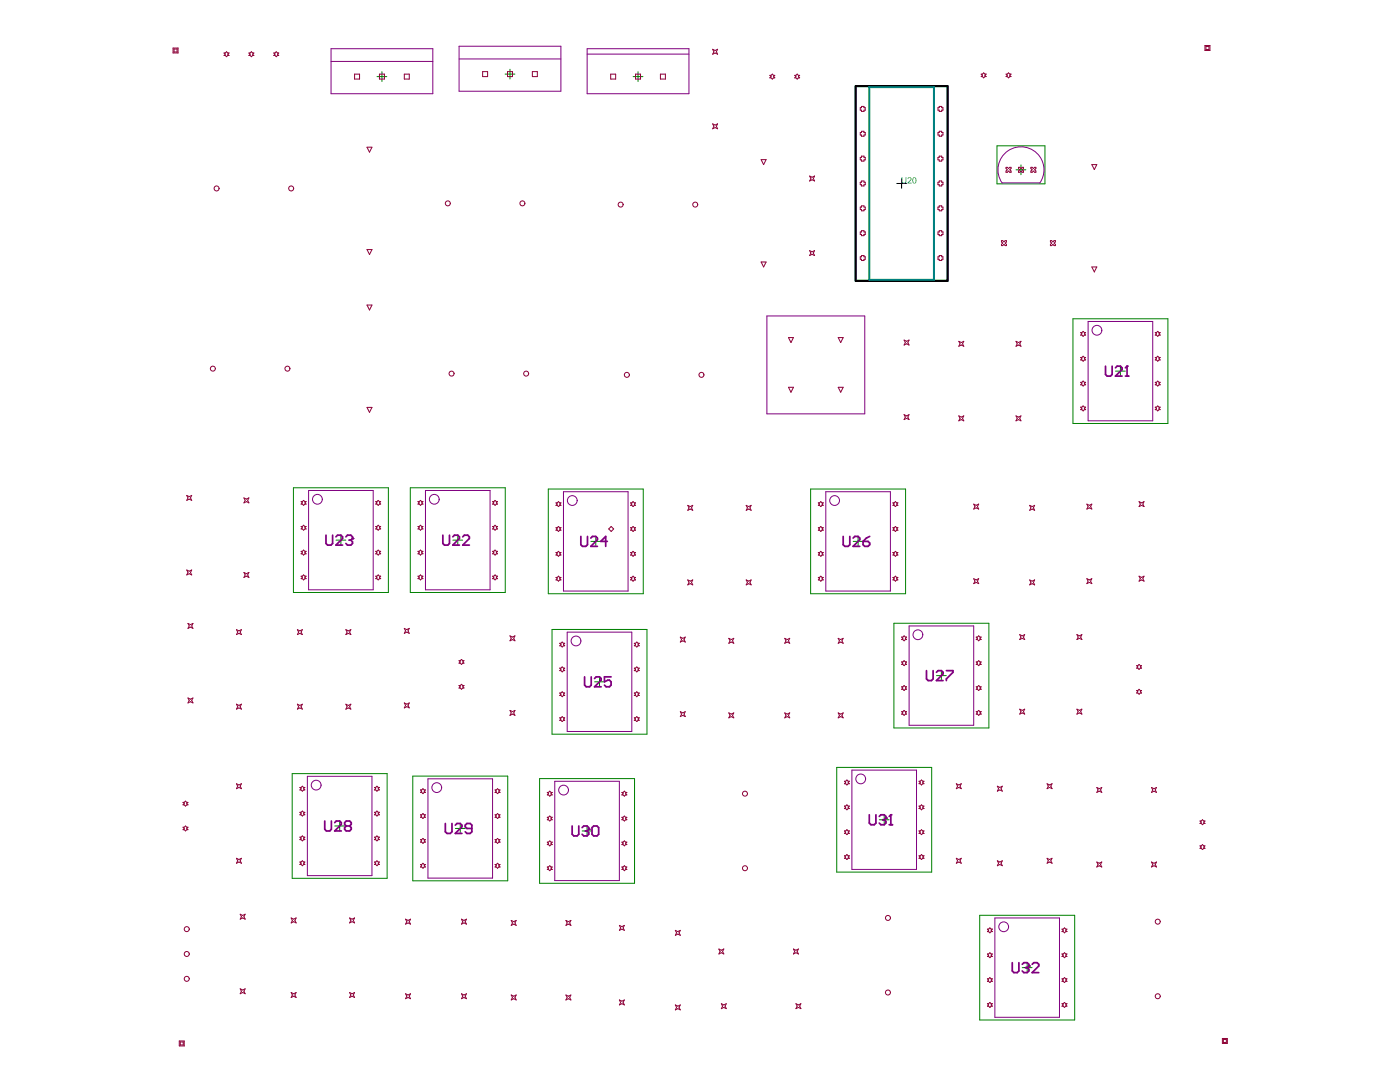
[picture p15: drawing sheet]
<svg xmlns="http://www.w3.org/2000/svg" width="279mm" height="216mm" viewBox="0 0 279 216" stroke-linecap="round" stroke-linejoin="round" font-family="sans-serif">
<g fill="none" stroke="#008000" stroke-width=".2">
<path d="M75.2 15.3h2M76.2 14.3v2M100.8 14.8h2M101.8 13.8v2M126.4 15.3h1.9M127.3 14.3v2M199 29.1h9.5v7.6h-9.5zM202.8 33.9h1.9M203.8 32.9v2M214.1 63.6h19v20.9h-19zM222.6 74.1h2M223.6 73.1v1.9"/>
<path d="M58.6 97.3h18.9v20.9h-18.9zM81.9 97.3h18.9v20.9h-18.9zM109.4 97.6h19v20.9h-19zM161.8 97.6h18.9v20.9h-18.9zM67.1 107.8h1.9M68 106.8v2M90.4 107.8h1.9M91.4 106.8v2M117.9 108h2M118.9 107.1v1.9M170.3 108h1.9M171.3 107.1v1.9"/>
<path d="M110.2 125.6h18.9v20.9h-18.9zM118.7 136h1.9M119.6 135.1v1.9M178.4 124.4h19v20.9h-19zM186.9 134.8h2M187.9 133.8v2M58.3 154.4h19v20.9h-19zM82.4 154.9h18.9v20.9h-18.9zM107.7 155.4h18.9v20.9h-18.9zM167 153.1h18.9v20.9h-18.9zM66.8 164.8h2M67.8 163.8v2"/>
<path d="M90.9 165.3h1.9M91.9 164.3v2M116.2 165.8h1.9M117.2 164.8v2M175.5 163.6h1.9M176.5 162.6v2M195.5 182.6h19v20.9h-19zM204 193.1h2M205 192.1v2"/>
</g>
<g fill="none" stroke="#800080" stroke-width=".2">
<path d="M66.1 12.3h20.3M66.1 9.7h20.3v9h-20.3zM91.6 11.8h20.3M91.6 9.2h20.3v9h-20.3zM117.2 9.7h20.3v9h-20.3zM117.2 10.8h20.3M200.5 30.6a4.6 4.6 0 0 1 6.2-.2 4.6 4.6 0 0 1 .8 6.1h-7.5a4.6 4.6 0 0 1 .5-5.9zM153 63.1h19.6v19.5h-19.6zM217.2 64.1h12.9v19.9h-12.9zM61.6 97.9h12.9v19.8h-12.9zM84.9 97.9h12.9v19.8h-12.9zM112.5 98.1h12.8v19.8h-12.8z"/>
<path d="M164.8 98.1h12.9v19.8h-12.9zM113.2 126.1h12.9v19.9h-12.9zM181.4 124.9h12.9v19.8h-12.9zM61.3 154.9h12.9v19.8h-12.9zM85.4 155.4h12.9v19.8h-12.9zM110.7 155.9h12.9v19.8h-12.9zM170 153.7h12.9v19.8h-12.9zM198.5 183.2h12.9v19.8h-12.9z"/>
<circle cx="218.9" cy="65.9" r=".98"/>
<circle cx="63.3" cy="99.6" r=".98"/>
<circle cx="86.7" cy="99.6" r=".98"/>
<circle cx="114.2" cy="99.9" r=".98"/>
<circle cx="166.6" cy="99.9" r=".98"/>
<circle cx="115" cy="127.9" r=".98"/>
<circle cx="183.2" cy="126.7" r=".98"/>
<circle cx="63.1" cy="156.7" r=".98"/>
<circle cx="87.2" cy="157.2" r=".98"/>
<circle cx="112.5" cy="157.7" r=".98"/>
<circle cx="171.8" cy="155.4" r=".98"/>
<circle cx="200.3" cy="184.9" r=".98"/>
</g>
<path d="M179 36.6h1.9M179.9 35.6v2" fill="none" stroke="#000" stroke-width=".2"/>
<path d="M170.8 17.2h18.3v38.8h-18.3z" fill="none" stroke="#008080" stroke-width=".39"/>
<g fill="#008080">
<path d="M179.9 35.4h.2v.7a.33 .33 0 0 0 .3 .4 .33 .33 0 0 0 .3-.4v-.7h.2v.7a.48 .48 0 0 1-.5 .5 .48 .48 0 0 1-.5-.5z"/>
<path d="M181.2 35.5a.42 .42 0 0 1 .7 .1 .42 .42 0 0 1-.3 .6l-.3 .3h.6v.1h-.8l.3-.5a.33 .33 0 0 0 .3-.3 .33 .33 0 0 0-.2-.3l-.4 .2z"/>
<path d="M182.3 35.6l-.1 .4a.34 .34 0 0 0 0 .3 .34 .34 0 0 0 .4 .2l.1-.1v-.3a.33 .33 0 0 0 0-.4 .33 .33 0 0 0-.4-.1zM182.1 35.6a.47 .47 0 0 1 .6-.1 .47 .47 0 0 1 .2 .6 .45 .45 0 0 1-.5 .5 .45 .45 0 0 1-.3-.6z"/>
</g>
<path d="M170.8 17.2h18.3v38.8h-18.3z" fill="none" stroke="#000" stroke-width=".39"/>
<path d="M173.5 17.4h12.9v38.4h-12.9z" fill="none" stroke="#008080" stroke-width=".39"/>
<path d="M220.6 73.1v1.6l.4 .3h.6l.4-.3v-1.6M222.6 73.4l.3-.3h.7l.3 .3v.3l-1.3 1.3h1.3M224.6 75h.7M224.9 73.1v1.9" fill="none" stroke="#800080" stroke-width=".35"/>
<circle cx="224.9" cy="73.1" r=".17" fill="#800080"/>
<g fill="none" stroke="#800080" stroke-width=".35">
<path d="M224.9 73.1l-.3 .3M65.1 106.8v1.6l.3 .4h.6l.4-.4v-1.6M67 107.1l.4-.3h.6l.4 .3v.3l-1.4 1.4h1.4M69 107.1l.4-.3h.6l.3 .3v.3M115.9 107v1.7l.4 .3h.6l.3-.3v-1.7M117.9 107.4l.3-.4h.7l.3 .4v.3l-1.3 1.3h1.3M121.2 108h-1.3l1-1v2M168.3 107v1.7l.3 .3h.7l.3-.3v-1.7M170.3 107.4l.3-.4h.7l.3 .4v.3l-1.3 1.3h1.3M172.2 108h1l.4 .4v.3l-.4 .3h-.6l-.4-.3zM173.6 107l-.7 .4-.7 .6M116.7 135.1v1.6l.3 .3h.7l.3-.3v-1.6"/>
<path d="M118.7 135.4l.3-.3h.6l.4 .3v.3l-1.3 1.3h1.3M122 135.1h-1.4v.9l.7-.3h.3l.4 .3v.7l-.4 .3h-.6l-.4-.3M184.9 133.8v1.7l.3 .3h.7l.3-.3v-1.7M186.9 134.1l.3-.3h.7l.3 .3v.4l-1.3 1.3h1.3M188.9 133.8h1.3v.3l-1.3 1.4v.3"/>
</g>
<circle cx="70.3" cy="107.4" r=".17" fill="#800080"/>
<path d="M69.7 107.8h.3M70 107.8l.3 .3v.3l-.3 .4h-.6l-.4-.4M70.3 107.4l-.3 .4M88.4 106.8v1.6l.3 .4h.7l.3-.4v-1.6M90.4 107.1l.3-.3h.7l.3 .3v.3l-1.3 1.4h1.3M92.3 107.1l.4-.3h.6l.4 .3v.3l-1.4 1.4h1.4M202 192.1v1.6l.3 .4h.7l.3-.4v-1.6M204 192.4l.3-.3h.7l.3 .3v.4" fill="none" stroke="#800080" stroke-width=".35"/>
<circle cx="205.3" cy="192.8" r=".17" fill="#800080"/>
<path d="M173.5 162.6v1.6l.3 .4h.7l.3-.4v-1.6M175.5 162.9l.3-.3h.7l.3 .3v.3M204.7 193.1h.3M205 193.1l.3 .3v.3l-.3 .4h-.7l-.3-.4M205.3 192.8l-.3 .3M206 192.4l.3-.3h.7l.3 .3v.4l-1.3 1.3h1.3" fill="none" stroke="#800080" stroke-width=".35"/>
<circle cx="176.8" cy="163.2" r=".17" fill="#800080"/>
<path d="M176.1 163.6h.4M176.5 163.6l.3 .3v.3l-.3 .4h-.7l-.3-.4M176.8 163.2l-.3 .4M177.5 164.6h.6M177.8 162.6v2" fill="none" stroke="#800080" stroke-width=".35"/>
<circle cx="177.8" cy="162.6" r=".17" fill="#800080"/>
<path d="M114.2 164.8v1.7l.3 .3h.7l.3-.3v-1.7M116.2 165.1l.3-.3h.7l.3 .3v.4M177.8 162.6l-.3 .3" fill="none" stroke="#800080" stroke-width=".35"/>
<circle cx="117.5" cy="165.5" r=".17" fill="#800080"/>
<path d="M64.8 163.8v1.7l.3 .3h.7l.3-.3v-1.7M66.8 164.2l.3-.4h.7l.3 .4v.3l-1.3 1.3h1.3M69.1 164.8l-.3 .3v.4l.3 .3h.7l.3-.3v-.4l-.3-.3M69.1 164.8h.7M69.1 164.8l-.3-.3v-.3l.3-.4h.7l.3 .4v.3l-.3 .3M88.9 164.3v1.7l.3 .3h.7l.3-.3v-1.7M90.9 164.6l.3-.3h.7l.3 .3v.4l-1.3 1.3h1.3M94.2 165.3h-1l-.4-.3v-.4l.4-.3h.6l.4 .3v1.4l-.4 .3h-.6l-.4-.3M116.8 165.8h.4M117.2 165.8l.3 .3v.4l-.3 .3h-.7l-.3-.3M117.5 165.5l-.3 .3M118.2 165.1l.3-.3h.6l.4 .3v1.4l-.4 .3h-.6l-.3-.3z" fill="none" stroke="#800080" stroke-width=".35"/>
<g fill="none" stroke="#8d0034" stroke-width=".2">
<path d="M34.5 9.6h1v1h-1zM34.7 9.8h.6v.6h-.6zM44.7 10.6h.3l.2-.3 .3 .3h.2l-.2 .2 .2 .3h-.2l-.3 .2-.2-.2h-.3l.3-.3zM49.7 10.6h.2l.3-.3 .2 .3h.3l-.3 .2 .3 .3h-.3l-.2 .2-.3-.2h-.2l.2-.3zM54.6 10.6h.3l.2-.3 .3 .3h.2l-.2 .2 .2 .3h-.2l-.3 .2-.2-.2h-.3l.3-.3zM70.8 14.8h1v1h-1zM75.7 14.8h1v1h-1zM80.7 14.8h1v1h-1zM96.3 14.3h1v1h-1zM101.3 14.3h1v1h-1zM106.2 14.3h1v1h-1zM121.9 14.8h1v1h-1z"/>
<path d="M126.8 14.8h1v1h-1zM131.8 14.8h1v1h-1zM142.2 9.8l.5 .3 .5-.3-.2 .5 .2 .5-.5-.2-.5 .2 .3-.5zM153.6 15h.3l.2-.2 .3 .2h.2l-.2 .3 .2 .2h-.2l-.3 .3-.2-.3h-.3l.3-.2zM158.6 15h.2l.3-.2 .2 .2h.3l-.3 .3 .3 .2h-.3l-.2 .3-.3-.3h-.2l.2-.2zM195.8 14.8h.3l.2-.3 .3 .3h.2l-.2 .2 .2 .3h-.2l-.3 .2-.2-.2h-.3l.3-.3zM200.8 14.8h.2l.3-.3 .2 .3h.3l-.3 .2 .3 .3h-.3l-.2 .2-.3-.2h-.2l.2-.3zM240.5 9.1h1v1h-1zM240.7 9.3h.6v.6h-.6zM73.2 29.4h1l-.5 1zM142.2 24.7l.5 .3 .5-.3-.2 .5 .2 .5-.5-.2-.5 .2 .3-.5zM151.9 31.9h1l-.5 .9z"/>
<path d="M161.6 35.1l.5 .3 .5-.3-.3 .5 .3 .5-.5-.2-.5 .2 .2-.5zM171.7 21.5h.2v-.3h.5v.3h.3v.5h-.3v.2h-.5v-.2h-.2zM171.7 26.4h.2v-.2h.5v.2h.3v.5h-.3v.3h-.5v-.3h-.2zM171.7 31.4h.2v-.2h.5v.2h.3v.5h-.3v.2h-.5v-.2h-.2zM171.7 36.4h.2v-.3h.5v.3h.3v.5h-.3v.2h-.5v-.2h-.2zM187.2 21.5h.2v-.3h.5v.3h.3v.5h-.3v.2h-.5v-.2h-.2zM187.2 26.4h.2v-.2h.5v.2h.3v.5h-.3v.3h-.5v-.3h-.2zM187.2 31.4h.2v-.2h.5v.2h.3v.5h-.3v.2h-.5v-.2h-.2zM187.2 36.4h.2v-.3h.5v.3h.3v.5h-.3v.2h-.5v-.2h-.2zM200.8 33.4h.2l.3 .2 .2-.2h.3v.2l-.3 .3 .3 .2v.3h-.3l-.2-.3-.3 .3h-.2v-.3l.2-.2-.2-.3zM203.3 33.4h.2l.3 .2 .2-.2h.3v.2l-.3 .3 .3 .2v.3h-.3l-.2-.3-.3 .3h-.2v-.3l.2-.2-.2-.3zM205.7 33.4h.3l.2 .2 .3-.2h.2v.2l-.2 .3 .2 .2v.3h-.2l-.3-.3-.2 .3h-.3v-.3l.3-.2-.3-.3z"/>
<path d="M217.9 32.8h1l-.5 1zM73.2 49.8h1l-.5 1zM151.9 52.3h1l-.5 1zM161.6 50l.5 .2 .5-.2-.3 .5 .3 .5-.5-.3-.5 .3 .2-.5zM171.7 41.3h.2v-.2h.5v.2h.3v.5h-.3v.3h-.5v-.3h-.2zM171.7 46.3h.2v-.3h.5v.3h.3v.5h-.3v.2h-.5v-.2h-.2zM171.7 51.2h.2v-.2h.5v.2h.3v.5h-.3v.3h-.5v-.3h-.2zM187.2 41.3h.2v-.2h.5v.2h.3v.5h-.3v.3h-.5v-.3h-.2zM187.2 46.3h.2v-.3h.5v.3h.3v.5h-.3v.2h-.5v-.2h-.2zM187.2 51.2h.2v-.2h.5v.2h.3v.5h-.3v.3h-.5v-.3h-.2zM199.9 48h.2l.3 .3 .2-.3h.3v.3l-.3 .2 .3 .3v.2h-.3l-.2-.2-.3 .2h-.2v-.2l.2-.3-.2-.2zM209.6 48h.3l.2 .3 .3-.3h.2v.3l-.2 .2 .2 .3v.2h-.2l-.3-.2-.2 .2h-.3v-.2l.3-.3-.3-.2z"/>
<path d="M217.9 53.3h1l-.5 1zM73.2 60.9h1l-.5 1zM157.4 77.3h.9l-.4 1zM157.4 67.4h.9l-.4 1zM167.3 77.3h1l-.5 1zM167.3 67.4h1l-.5 1zM180.4 67.9l.5 .2 .5-.2-.2 .5 .2 .4-.5-.2-.5 .2 .3-.4zM191.3 68.1l.5 .3 .5-.3-.2 .5 .2 .5-.5-.3-.5 .3 .3-.5zM202.8 68.1l.5 .3 .5-.3-.3 .5 .3 .5-.5-.3-.5 .3 .2-.5zM215.7 66.4h.2l.3-.3 .2 .3h.3l-.3 .2 .3 .3h-.3l-.2 .2-.3-.2h-.2l.2-.3zM215.7 76.3h.2l.3-.3 .2 .3h.3l-.3 .2 .3 .3h-.3l-.2 .2-.3-.2h-.2l.2-.3zM215.7 71.3h.2l.3-.2 .2 .2h.3l-.3 .3 .3 .2h-.3l-.2 .3-.3-.3h-.2l.2-.2z"/>
<path d="M230.6 76.3h.2l.2-.3 .3 .3h.2l-.2 .2 .2 .3h-.2l-.3 .2-.2-.2h-.2l.2-.3zM230.6 71.3h.2l.2-.2 .3 .2h.2l-.2 .3 .2 .2h-.2l-.3 .3-.2-.3h-.2l.2-.2zM230.6 66.4h.2l.2-.3 .3 .3h.2l-.2 .2 .2 .3h-.2l-.3 .2-.2-.2h-.2l.2-.3zM37.3 98.9l.5 .2 .5-.2-.3 .4 .3 .5-.5-.2-.5 .2 .2-.5zM48.7 99.3l.5 .3 .5-.3-.3 .5 .3 .5-.5-.2-.5 .2 .2-.5zM73.2 81.3h1l-.5 1zM180.4 82.7l.5 .3 .5-.3-.2 .5 .2 .5-.5-.2-.5 .2 .3-.5zM191.3 83l.5 .2 .5-.2-.2 .5 .2 .5-.5-.3-.5 .3 .3-.5zM202.8 83l.5 .2 .5-.2-.3 .5 .3 .5-.5-.3-.5 .3 .2-.5zM215.7 81.2h.2l.3-.2 .2 .2h.3l-.3 .3 .3 .2h-.3l-.2 .3-.3-.3h-.2l.2-.2zM230.6 81.2h.2l.2-.2 .3 .2h.2l-.2 .3 .2 .2h-.2l-.3 .3-.2-.3h-.2l.2-.2zM37.3 113.7l.5 .3 .5-.3-.3 .5 .3 .5-.5-.2-.5 .2 .2-.5z"/>
<path d="M48.7 114.2l.5 .3 .5-.3-.3 .5 .3 .5-.5-.2-.5 .2 .2-.5zM60.1 115h.2l.3-.3 .2 .3h.3l-.3 .2 .3 .3h-.3l-.2 .2-.3-.2h-.2l.2-.3zM60.1 100.1h.2l.3-.3 .2 .3h.3l-.3 .2 .3 .3h-.3l-.2 .2-.3-.2h-.2l.2-.3zM60.1 110h.2l.3-.2 .2 .2h.3l-.3 .3 .3 .2h-.3l-.2 .3-.3-.3h-.2l.2-.2zM60.1 105.1h.2l.3-.3 .2 .3h.3l-.3 .2 .3 .2h-.3l-.2 .3-.3-.3h-.2l.2-.2zM75 115h.2l.3-.3 .2 .3h.3l-.3 .2 .3 .3h-.3l-.2 .2-.3-.2h-.2l.2-.3zM75 110h.2l.3-.2 .2 .2h.3l-.3 .3 .3 .2h-.3l-.2 .3-.3-.3h-.2l.2-.2zM75 105.1h.2l.3-.3 .2 .3h.3l-.3 .2 .3 .2h-.3l-.2 .3-.3-.3h-.2l.2-.2zM75 100.1h.2l.3-.3 .2 .3h.3l-.3 .2 .3 .3h-.3l-.2 .2-.3-.2h-.2l.2-.3zM83.4 115h.3l.2-.3 .3 .3h.2l-.2 .2 .2 .3h-.2l-.3 .2-.2-.2h-.3l.3-.3zM83.4 110h.3l.2-.2 .3 .2h.2l-.2 .3 .2 .2h-.2l-.3 .3-.2-.3h-.3l.3-.2zM83.4 105.1h.3l.2-.3 .3 .3h.2l-.2 .2 .2 .2h-.2l-.3 .3-.2-.3h-.3l.3-.2z"/>
<path d="M83.4 100.1h.3l.2-.3 .3 .3h.2l-.2 .2 .2 .3h-.2l-.3 .2-.2-.2h-.3l.3-.3zM98.3 110h.3l.2-.2 .2 .2h.3l-.3 .3 .3 .2h-.3l-.2 .3-.2-.3h-.3l.3-.2zM98.3 115h.3l.2-.3 .2 .3h.3l-.3 .2 .3 .3h-.3l-.2 .2-.2-.2h-.3l.3-.3zM98.3 105.1h.3l.2-.3 .2 .3h.3l-.3 .2 .3 .2h-.3l-.2 .3-.2-.3h-.3l.3-.2zM98.3 100.1h.3l.2-.3 .2 .3h.3l-.3 .2 .3 .3h-.3l-.2 .2-.2-.2h-.3l.3-.3zM111 115.2h.2l.3-.2 .2 .2h.3l-.3 .3 .3 .2h-.3l-.2 .3-.3-.3h-.2l.2-.2zM111 110.3h.2l.3-.3 .2 .3h.3l-.3 .2 .3 .3h-.3l-.2 .2-.3-.2h-.2l.2-.3zM111 105.3h.2l.3-.2 .2 .2h.3l-.3 .2 .3 .3h-.3l-.2 .2-.3-.2h-.2l.2-.3zM111 100.3h.2l.3-.2 .2 .2h.3l-.3 .3 .3 .2h-.3l-.2 .3-.3-.3h-.2l.2-.2zM121.5 105.5l.5-.4 .5 .4-.5 .5zM125.8 115.2h.3l.2-.2 .3 .2h.2l-.2 .3 .2 .2h-.2l-.3 .3-.2-.3h-.3l.3-.2zM125.8 110.3h.3l.2-.3 .3 .3h.2l-.2 .2 .2 .3h-.2l-.3 .2-.2-.2h-.3l.3-.3z"/>
<path d="M125.8 105.3h.3l.2-.2 .3 .2h.2l-.2 .2 .2 .3h-.2l-.3 .2-.2-.2h-.3l.3-.3zM125.8 100.3h.3l.2-.2 .3 .2h.2l-.2 .3 .2 .2h-.2l-.3 .3-.2-.3h-.3l.3-.2zM137.3 115.7l.5 .3 .5-.3-.3 .5 .3 .5-.5-.2-.5 .2 .2-.5zM137.3 100.8l.5 .3 .5-.3-.3 .5 .3 .5-.5-.2-.5 .2 .2-.5zM148.9 115.7l.5 .3 .5-.3-.2 .5 .2 .5-.5-.2-.5 .2 .3-.5zM148.9 100.8l.5 .3 .5-.3-.2 .5 .2 .5-.5-.2-.5 .2 .3-.5zM163.3 110.3h.3l.2-.3 .3 .3h.2l-.2 .2 .2 .3h-.2l-.3 .2-.2-.2h-.3l.3-.3zM163.3 115.2h.3l.2-.2 .3 .2h.2l-.2 .3 .2 .2h-.2l-.3 .3-.2-.3h-.3l.3-.2zM163.3 100.3h.3l.2-.2 .3 .2h.2l-.2 .3 .2 .2h-.2l-.3 .3-.2-.3h-.3l.3-.2zM163.3 105.3h.3l.2-.2 .3 .2h.2l-.2 .2 .2 .3h-.2l-.3 .2-.2-.2h-.3l.3-.3zM178.2 115.2h.2l.3-.2 .2 .2h.3l-.3 .3 .3 .2h-.3l-.2 .3-.3-.3h-.2l.2-.2zM178.2 110.3h.2l.3-.3 .2 .3h.3l-.3 .2 .3 .3h-.3l-.2 .2-.3-.2h-.2l.2-.3z"/>
<path d="M178.2 105.3h.2l.3-.2 .2 .2h.3l-.3 .2 .3 .3h-.3l-.2 .2-.3-.2h-.2l.2-.3zM178.2 100.3h.2l.3-.2 .2 .2h.3l-.3 .3 .3 .2h-.3l-.2 .3-.3-.3h-.2l.2-.2zM194.3 115.5l.5 .2 .5-.2-.2 .5 .2 .5-.5-.3-.5 .3 .3-.5zM194.3 100.6l.5 .2 .5-.2-.2 .5 .2 .5-.5-.3-.5 .3 .3-.5zM205.5 115.7l.5 .3 .5-.3-.3 .5 .3 .5-.5-.2-.5 .2 .2-.5zM205.5 100.8l.5 .3 .5-.3-.3 .5 .3 .5-.5-.2-.5 .2 .2-.5zM216.9 115.5l.5 .2 .5-.2-.2 .5 .2 .5-.5-.3-.5 .3 .3-.5zM216.9 100.6l.5 .2 .5-.2-.2 .5 .2 .5-.5-.3-.5 .3 .3-.5zM227.3 100.1l.5 .2 .5-.2-.2 .5 .2 .5-.5-.3-.5 .3 .3-.5zM227.3 115l.5 .2 .5-.2-.2 .5 .2 .5-.5-.3-.5 .3 .3-.5zM37.5 139.3l.5 .2 .5-.2-.2 .5 .2 .5-.5-.3-.5 .3 .3-.5zM37.5 124.4l.5 .2 .5-.2-.2 .5 .2 .5-.5-.3-.5 .3 .3-.5z"/>
<path d="M47.2 125.6l.5 .3 .5-.3-.3 .5 .3 .5-.5-.2-.5 .2 .2-.5zM59.4 125.6l.4 .3 .5-.3-.2 .5 .2 .5-.5-.2-.4 .2 .2-.5zM69 125.6l.5 .3 .5-.3-.2 .5 .2 .5-.5-.2-.5 .2 .3-.5zM80.7 125.4l.5 .2 .5-.2-.3 .5 .3 .5-.5-.3-.5 .3 .2-.5zM91.6 131.8h.3l.2-.2 .3 .2h.2l-.2 .3 .2 .2h-.2l-.3 .3-.2-.3h-.3l.3-.2zM91.6 136.8h.3l.2-.3 .3 .3h.2l-.2 .2 .2 .3h-.2l-.3 .2-.2-.2h-.3l.3-.3zM101.8 126.9l.5 .2 .5-.2-.3 .5 .3 .5-.5-.3-.5 .3 .2-.5zM111.7 128.4h.3l.2-.3 .2 .3h.3l-.3 .2 .3 .3h-.3l-.2 .2-.2-.2h-.3l.3-.3zM111.7 138.3h.3l.2-.3 .2 .3h.3l-.3 .2 .3 .3h-.3l-.2 .2-.2-.2h-.3l.3-.3zM111.7 133.3h.3l.2-.2 .2 .2h.3l-.3 .3 .3 .2h-.3l-.2 .3-.2-.3h-.3l.3-.2zM126.6 138.3h.2l.3-.3 .2 .3h.3l-.3 .2 .3 .3h-.3l-.2 .2-.3-.2h-.2l.2-.3zM126.6 133.3h.2l.3-.2 .2 .2h.3l-.3 .3 .3 .2h-.3l-.2 .3-.3-.3h-.2l.2-.2z"/>
<path d="M126.6 128.4h.2l.3-.3 .2 .3h.3l-.3 .2 .3 .3h-.3l-.2 .2-.3-.2h-.2l.2-.3zM135.8 127.1l.5 .3 .5-.3-.3 .5 .3 .5-.5-.2-.5 .2 .2-.5zM145.4 127.4l.5 .2 .5-.2-.2 .5 .2 .5-.5-.3-.5 .3 .3-.5zM156.6 127.4l.5 .2 .5-.2-.2 .5 .2 .5-.5-.3-.5 .3 .3-.5zM167.3 127.4l.5 .2 .5-.2-.3 .5 .3 .5-.5-.3-.5 .3 .2-.5zM179.9 132.1h.3l.2-.3 .3 .3h.2l-.2 .2 .2 .3h-.2l-.3 .2-.2-.2h-.3l.3-.3zM179.9 127.1h.3l.2-.2 .3 .2h.2l-.2 .3 .2 .2h-.2l-.3 .3-.2-.3h-.3l.3-.2zM179.9 137h.3l.2-.2 .3 .2h.2l-.2 .3 .2 .2h-.2l-.3 .3-.2-.3h-.3l.3-.2zM194.8 137h.3l.2-.2 .3 .2h.2l-.2 .3 .2 .2h-.2l-.3 .3-.2-.3h-.3l.3-.2zM194.8 132.1h.3l.2-.3 .3 .3h.2l-.2 .2 .2 .3h-.2l-.3 .2-.2-.2h-.3l.3-.3zM194.8 127.1h.3l.2-.2 .3 .2h.2l-.2 .3 .2 .2h-.2l-.3 .3-.2-.3h-.3l.3-.2zM203.5 126.6l.5 .3 .5-.3-.2 .5 .2 .5-.5-.2-.5 .2 .3-.5z"/>
<path d="M214.9 126.6l.5 .3 .5-.3-.2 .5 .2 .5-.5-.2-.5 .2 .3-.5zM226.8 137.8h.3l.2-.3 .3 .3h.2l-.2 .2 .2 .3h-.2l-.3 .2-.2-.2h-.3l.3-.3zM226.8 132.8h.3l.2-.2 .3 .2h.2l-.2 .3 .2 .2h-.2l-.3 .3-.2-.3h-.3l.3-.2zM47.2 140.5l.5 .3 .5-.3-.3 .5 .3 .5-.5-.2-.5 .2 .2-.5zM47.2 156.4l.5 .2 .5-.2-.3 .5 .3 .5-.5-.3-.5 .3 .2-.5zM59.4 140.5l.4 .3 .5-.3-.2 .5 .2 .5-.5-.2-.4 .2 .2-.5zM59.8 157.1h.3l.2-.2 .3 .2h.2l-.2 .3 .2 .2h-.2l-.3 .3-.2-.3h-.3l.3-.2zM69 140.5l.5 .3 .5-.3-.2 .5 .2 .5-.5-.2-.5 .2 .3-.5zM74.7 157.1h.3l.2-.2 .3 .2h.2l-.2 .3 .2 .2h-.2l-.3 .3-.2-.3h-.3l.3-.2zM80.7 140.3l.5 .2 .5-.2-.3 .5 .3 .5-.5-.3-.5 .3 .2-.5zM83.9 157.6h.3l.2-.2 .3 .2h.2l-.2 .3 .2 .2h-.2l-.3 .3-.2-.3h-.3l.3-.2zM98.8 157.6h.2l.3-.2 .2 .2h.3l-.3 .3 .3 .2h-.3l-.2 .3-.3-.3h-.2l.2-.2z"/>
<path d="M101.8 141.8l.5 .2 .5-.2-.3 .4 .3 .5-.5-.2-.5 .2 .2-.5zM109.2 158.1h.3l.2-.2 .3 .2h.2l-.2 .3 .2 .2h-.2l-.3 .3-.2-.3h-.3l.3-.2zM111.7 143.2h.3l.2-.2 .2 .2h.3l-.3 .3 .3 .2h-.3l-.2 .3-.2-.3h-.3l.3-.2zM124.1 158.1h.3l.2-.2 .3 .2h.2l-.2 .3 .2 .2h-.2l-.3 .3-.2-.3h-.3l.3-.2zM126.6 143.2h.2l.3-.2 .2 .2h.3l-.3 .3 .3 .2h-.3l-.2 .3-.3-.3h-.2l.2-.2zM135.8 142l.5 .2 .5-.2-.3 .5 .3 .5-.5-.3-.5 .3 .2-.5zM145.4 142.2l.5 .3 .5-.3-.2 .5 .2 .5-.5-.2-.5 .2 .3-.5zM156.6 142.2l.5 .3 .5-.3-.2 .5 .2 .5-.5-.2-.5 .2 .3-.5zM167.3 142.2l.5 .3 .5-.3-.3 .5 .3 .5-.5-.2-.5 .2 .2-.5zM168.5 155.9h.3l.2-.3 .3 .3h.2l-.2 .2 .2 .3h-.2l-.3 .2-.2-.2h-.3l.3-.3zM179.9 142h.3l.2-.2 .3 .2h.2l-.2 .2 .2 .3h-.2l-.3 .2-.2-.2h-.3l.3-.3zM183.4 155.9h.3l.2-.3 .3 .3h.2l-.2 .2 .2 .3h-.2l-.3 .2-.2-.2h-.3l.3-.3z"/>
<path d="M190.9 156.4l.4 .2 .5-.2-.2 .5 .2 .5-.5-.3-.4 .3 .2-.5zM194.8 142h.3l.2-.2 .3 .2h.2l-.2 .2 .2 .3h-.2l-.3 .2-.2-.2h-.3l.3-.3zM199 156.9l.5 .2 .5-.2-.2 .5 .2 .5-.5-.3-.5 .3 .3-.5zM203.5 141.5l.5 .3 .5-.3-.2 .5 .2 .5-.5-.3-.5 .3 .3-.5zM209 156.4l.5 .2 .5-.2-.3 .5 .3 .5-.5-.3-.5 .3 .2-.5zM214.9 141.5l.5 .3 .5-.3-.2 .5 .2 .5-.5-.3-.5 .3 .3-.5zM218.9 157.1l.5 .3 .5-.3-.3 .5 .3 .5-.5-.2-.5 .2 .2-.5zM229.8 157.1l.5 .3 .5-.3-.2 .5 .2 .5-.5-.2-.5 .2 .3-.5zM36.5 160.1h.3l.2-.2 .3 .2h.2l-.2 .3 .2 .2h-.2l-.3 .2-.2-.2h-.3l.3-.2zM36.5 165.1h.3l.2-.3 .3 .3h.2l-.2 .2 .2 .3h-.2l-.3 .2-.2-.2h-.3l.3-.3zM47.2 171.3l.5 .2 .5-.2-.3 .5 .3 .5-.5-.3-.5 .3 .2-.5zM59.8 162.1h.3l.2-.3 .3 .3h.2l-.2 .2 .2 .3h-.2l-.3 .2-.2-.2h-.3l.3-.3z"/>
<path d="M59.8 172h.3l.2-.2 .3 .2h.2l-.2 .3 .2 .2h-.2l-.3 .2-.2-.2h-.3l.3-.2zM59.8 167h.3l.2-.2 .3 .2h.2l-.2 .3 .2 .2h-.2l-.3 .3-.2-.3h-.3l.3-.2zM74.7 162.1h.3l.2-.3 .3 .3h.2l-.2 .2 .2 .3h-.2l-.3 .2-.2-.2h-.3l.3-.3zM74.7 172h.3l.2-.2 .3 .2h.2l-.2 .3 .2 .2h-.2l-.3 .2-.2-.2h-.3l.3-.2zM74.7 167h.3l.2-.2 .3 .2h.2l-.2 .3 .2 .2h-.2l-.3 .3-.2-.3h-.3l.3-.2zM83.9 172.5h.3l.2-.2 .3 .2h.2l-.2 .2 .2 .3h-.2l-.3 .2-.2-.2h-.3l.3-.3zM83.9 167.5h.3l.2-.2 .3 .2h.2l-.2 .3 .2 .2h-.2l-.3 .3-.2-.3h-.3l.3-.2zM83.9 162.6h.3l.2-.3 .3 .3h.2l-.2 .2 .2 .3h-.2l-.3 .2-.2-.2h-.3l.3-.3zM98.8 172.5h.2l.3-.2 .2 .2h.3l-.3 .2 .3 .3h-.3l-.2 .2-.3-.2h-.2l.2-.3zM98.8 167.5h.2l.3-.2 .2 .2h.3l-.3 .3 .3 .2h-.3l-.2 .3-.3-.3h-.2l.2-.2zM98.8 162.6h.2l.3-.3 .2 .3h.3l-.3 .2 .3 .3h-.3l-.2 .2-.3-.2h-.2l.2-.3zM109.2 173h.3l.2-.3 .3 .3h.2l-.2 .2 .2 .3h-.2l-.3 .2-.2-.2h-.3l.3-.3z"/>
<path d="M109.2 168h.3l.2-.2 .3 .2h.2l-.2 .3 .2 .2h-.2l-.3 .3-.2-.3h-.3l.3-.2zM109.2 163.1h.3l.2-.3 .3 .3h.2l-.2 .2 .2 .3h-.2l-.3 .2-.2-.2h-.3l.3-.3zM124.1 173h.3l.2-.3 .3 .3h.2l-.2 .2 .2 .3h-.2l-.3 .2-.2-.2h-.3l.3-.3zM124.1 168h.3l.2-.2 .3 .2h.2l-.2 .3 .2 .2h-.2l-.3 .3-.2-.3h-.3l.3-.2zM124.1 163.1h.3l.2-.3 .3 .3h.2l-.2 .2 .2 .3h-.2l-.3 .2-.2-.2h-.3l.3-.3zM168.5 170.8h.3l.2-.3 .3 .3h.2l-.2 .2 .2 .3h-.2l-.3 .2-.2-.2h-.3l.3-.3zM168.5 165.8h.3l.2-.2 .3 .2h.2l-.2 .3 .2 .2h-.2l-.3 .2-.2-.2h-.3l.3-.2zM168.5 160.8h.3l.2-.2 .3 .2h.2l-.2 .3 .2 .2h-.2l-.3 .3-.2-.3h-.3l.3-.2zM183.4 160.8h.3l.2-.2 .3 .2h.2l-.2 .3 .2 .2h-.2l-.3 .3-.2-.3h-.3l.3-.2zM183.4 170.8h.3l.2-.3 .3 .3h.2l-.2 .2 .2 .3h-.2l-.3 .2-.2-.2h-.3l.3-.3zM183.4 165.8h.3l.2-.2 .3 .2h.2l-.2 .3 .2 .2h-.2l-.3 .2-.2-.2h-.3l.3-.2zM190.9 171.3l.4 .2 .5-.2-.2 .5 .2 .5-.5-.3-.4 .3 .2-.5z"/>
<path d="M199 171.8l.5 .2 .5-.2-.2 .5 .2 .4-.5-.2-.5 .2 .3-.4zM209 171.3l.5 .2 .5-.2-.3 .5 .3 .5-.5-.3-.5 .3 .2-.5zM218.9 172l.5 .3 .5-.3-.3 .5 .3 .5-.5-.3-.5 .3 .2-.5zM229.8 172l.5 .3 .5-.3-.2 .5 .2 .5-.5-.3-.5 .3 .3-.5zM239.5 168.8h.2l.3-.3 .2 .3h.3l-.3 .2 .3 .3h-.3l-.2 .2-.3-.2h-.2l.2-.3zM239.5 163.8h.2l.3-.2 .2 .2h.3l-.3 .3 .3 .2h-.3l-.2 .3-.3-.3h-.2l.2-.2zM47.9 197.3l.5 .2 .5-.2-.2 .5 .2 .5-.5-.3-.5 .3 .3-.5zM47.9 182.4l.5 .3 .5-.3-.2 .5 .2 .5-.5-.2-.5 .2 .3-.5zM58.1 198l.5 .3 .5-.3-.2 .5 .2 .5-.5-.2-.5 .2 .3-.5zM58.1 183.2l.5 .2 .5-.2-.2 .5 .2 .5-.5-.3-.5 .3 .3-.5zM69.8 198l.5 .3 .5-.3-.3 .5 .3 .5-.5-.2-.5 .2 .2-.5zM69.8 183.2l.5 .2 .5-.2-.3 .5 .3 .5-.5-.3-.5 .3 .2-.5z"/>
<path d="M80.9 198.3l.5 .2 .5-.2-.2 .5 .2 .5-.5-.3-.5 .3 .3-.5zM80.9 183.4l.5 .3 .5-.3-.2 .5 .2 .5-.5-.2-.5 .2 .3-.5zM92.1 198.3l.5 .2 .5-.2-.3 .5 .3 .5-.5-.3-.5 .3 .3-.5zM92.1 183.4l.5 .3 .5-.3-.3 .5 .3 .5-.5-.2-.5 .2 .3-.5zM102 183.7l.5 .2 .5-.2-.2 .5 .2 .5-.5-.3-.5 .3 .3-.5zM102 198.5l.5 .3 .5-.3-.2 .5 .2 .5-.5-.2-.5 .2 .3-.5zM112.9 198.5l.5 .3 .5-.3-.2 .5 .2 .5-.5-.2-.5 .2 .3-.5zM112.9 183.7l.5 .2 .5-.2-.2 .5 .2 .5-.5-.3-.5 .3 .3-.5zM123.6 199.5l.5 .3 .5-.3-.2 .5 .2 .5-.5-.2-.5 .2 .3-.5zM123.6 184.7l.5 .2 .5-.2-.2 .4 .2 .5-.5-.2-.5 .2 .3-.5zM134.8 185.6l.5 .3 .5-.3-.3 .5 .3 .5-.5-.2-.5 .2 .2-.5zM143.5 189.4l.5 .2 .5-.2-.3 .5 .3 .5-.5-.3-.5 .3 .2-.5z"/>
<path d="M158.3 189.4l.5 .2 .5-.2-.2 .5 .2 .5-.5-.3-.5 .3 .3-.5zM197.1 195.3h.2l.3-.2 .2 .2h.2l-.2 .3 .2 .2h-.2l-.2 .3-.3-.3h-.2l.2-.2zM197.1 185.4h.2l.3-.3 .2 .3h.2l-.2 .2 .2 .3h-.2l-.2 .2-.3-.2h-.2l.2-.3zM197.1 190.4h.2l.3-.3 .2 .3h.2l-.2 .2 .2 .3h-.2l-.2 .2-.3-.2h-.2l.2-.3zM211.9 190.4h.3l.2-.3 .3 .3h.2l-.2 .2 .2 .3h-.2l-.3 .2-.2-.2h-.3l.3-.3zM211.9 185.4h.3l.2-.3 .3 .3h.2l-.2 .2 .2 .3h-.2l-.3 .2-.2-.2h-.3l.3-.3zM211.9 195.3h.3l.2-.2 .3 .2h.2l-.2 .3 .2 .2h-.2l-.3 .3-.2-.3h-.3l.3-.2zM35.8 207.7h1v1h-1zM36 207.9h.6v.6h-.6zM134.8 200.5l.5 .3 .5-.3-.3 .5 .3 .5-.5-.2-.5 .2 .2-.5zM144 200.3l.5 .2 .5-.2-.3 .5 .3 .5-.5-.3-.5 .3 .2-.5zM158.8 200.3l.5 .2 .5-.2-.2 .5 .2 .5-.5-.3-.5 .3 .3-.5z"/>
<path d="M197.1 200.3h.2l.3-.3 .2 .3h.2l-.2 .2 .2 .3h-.2l-.2 .2-.3-.2h-.2l.2-.3zM211.9 200.3h.3l.2-.3 .3 .3h.2l-.2 .2 .2 .3h-.2l-.3 .2-.2-.2h-.3l.3-.3zM244 207.2h.9v1h-.9zM244.1 207.4h.6v.6h-.6z"/>
<circle cx="43.2" cy="37.6" r=".5"/>
<circle cx="58.1" cy="37.6" r=".5"/>
<circle cx="89.4" cy="40.6" r=".5"/>
<circle cx="104.3" cy="40.6" r=".5"/>
<circle cx="123.9" cy="40.8" r=".5"/>
<circle cx="138.7" cy="40.8" r=".5"/>
<circle cx="42.5" cy="73.6" r=".5"/>
<circle cx="57.4" cy="73.6" r=".5"/>
<circle cx="90.1" cy="74.6" r=".5"/>
<circle cx="105" cy="74.6" r=".5"/>
<circle cx="125.1" cy="74.8" r=".5"/>
<circle cx="140" cy="74.8" r=".5"/>
<circle cx="148.7" cy="158.4" r=".5"/>
<circle cx="148.7" cy="173.2" r=".5"/>
<circle cx="37.3" cy="185.4" r=".5"/>
<circle cx="37.3" cy="190.4" r=".5"/>
<circle cx="37.3" cy="195.3" r=".5"/>
<circle cx="177.2" cy="198" r=".5"/>
<circle cx="177.2" cy="183.2" r=".5"/>
<circle cx="231" cy="198.8" r=".5"/>
<circle cx="231" cy="183.9" r=".5"/>
</g>
</svg>
